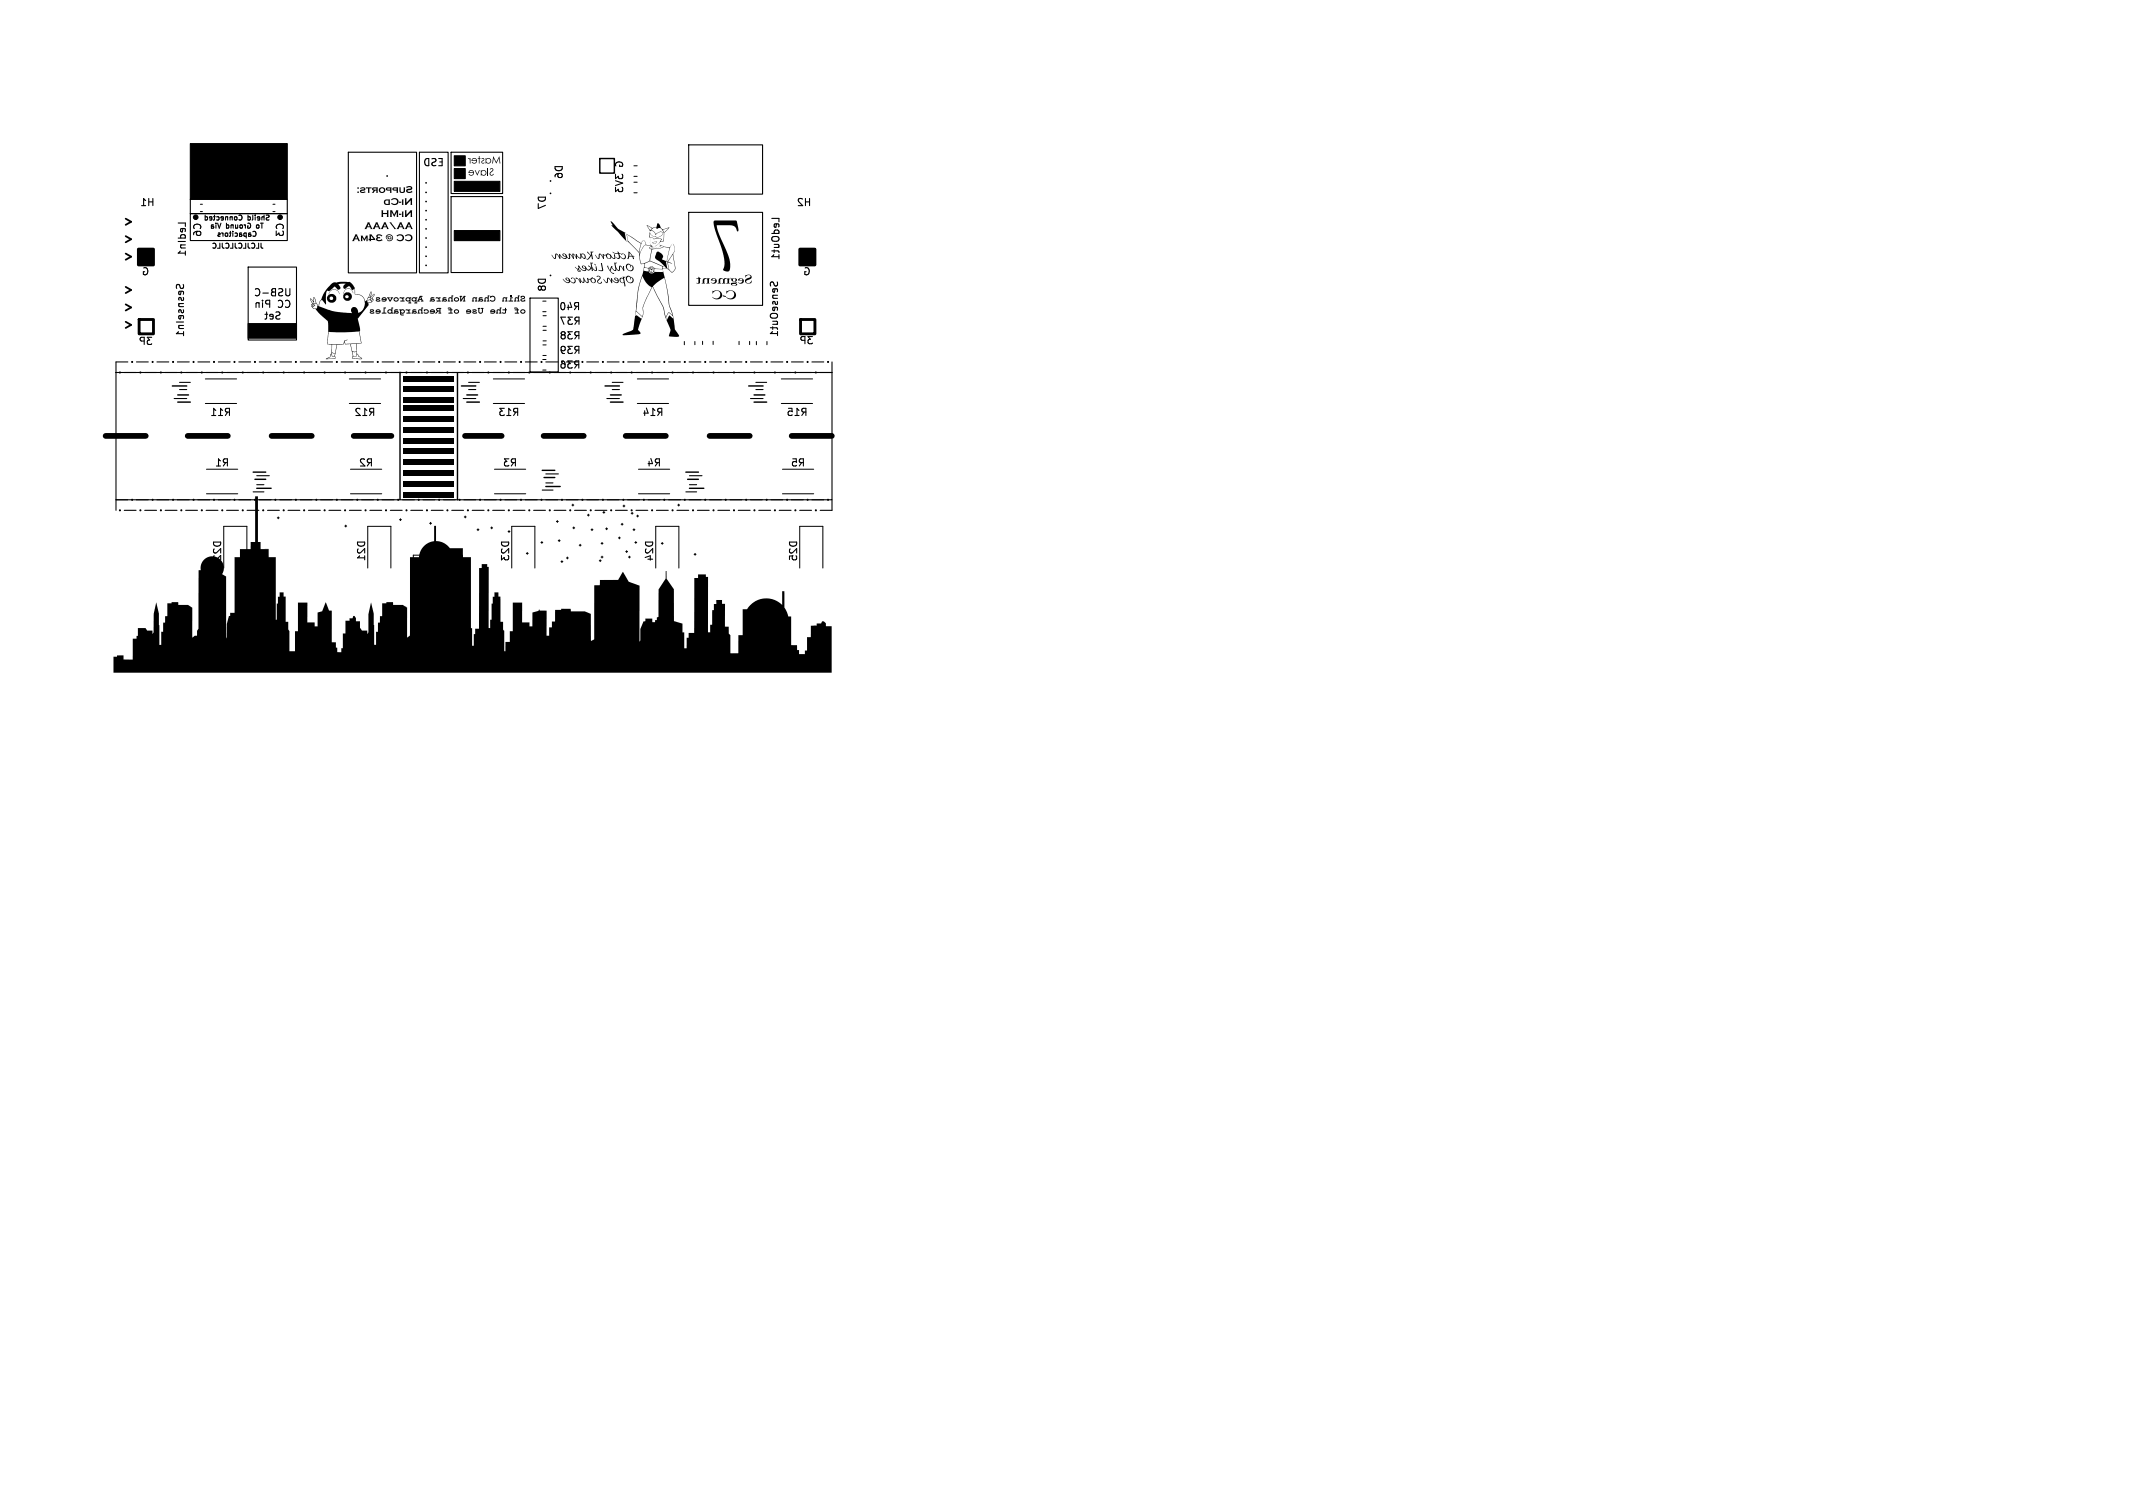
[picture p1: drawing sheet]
<svg xmlns="http://www.w3.org/2000/svg" width="297mm" height="210mm" viewBox="0 0 297 210" stroke-linecap="round" stroke-linejoin="round" font-family="sans-serif">
<defs><g id="words">
<text font-size="9.7" x="103.5" y="38.5">7</text>
<g font-size="1.8">
<text x="96.9" y="39.7">Segment</text>
<text x="99.1" y="41.9">C-C</text>
</g>
<g font-size="1.4">
<text x="60.6" y="22.9">Master</text>
<text x="61.8" y="23.2">ESD</text>
<text x="19.4" y="28.9">H1</text>
<text x="76.2" y="29.3" transform="rotate(-90 76.2 29.3)">D7</text>
<text x="78.5" y="25" transform="rotate(-90 78.5 25)">D6</text>
<text x="86.9" y="27" transform="rotate(-90 86.9 27)">G 3V3</text>
<text x="110.9" y="28.9">H2</text>
<text x="26" y="35.8" transform="rotate(-90 26 35.8)">LedIn1</text>
<text x="28.2" y="33.1" transform="rotate(-90 28.2 33.1)">C6</text>
<text x="39.7" y="33.1" transform="rotate(-90 39.7 33.1)">C3</text>
<text x="20.8" y="38.4">G</text>
<text x="35.3" y="41.3">USB-C</text>
<text x="76.2" y="40.7" transform="rotate(-90 76.2 40.7)">D8</text>
<text x="108.7" y="36.3" transform="rotate(-90 108.7 36.3)">LedOut1</text>
<text x="25.8" y="47" transform="rotate(-90 25.8 47)">SesnseIn1</text>
<text x="35.3" y="42.9">CC Pin</text>
<text x="36.7" y="44.6">Set</text>
<text x="75.7" y="43.8">the</text>
<text x="77.8" y="43.4">R40</text>
<text x="77.9" y="47.4">R38</text>
<text x="77.9" y="45.4">R37</text>
<text x="108.5" y="47" transform="rotate(-90 108.5 47)">SenseOut1</text>
<text x="113.3" y="48">3P</text>
<text x="77.8" y="51.5">R36</text>
<text x="77.9" y="49.5">R39</text>
<text x="29.2" y="58.1">R11</text>
<text x="49.3" y="58.1">R12</text>
<text x="69.3" y="58.1">R13</text>
<text x="89.4" y="58.1">R14</text>
<text x="109.5" y="58.1">R15</text>
<text x="29.9" y="65.1">R1</text>
<text x="49.9" y="65.1">R2</text>
<text x="70" y="65.1">R3</text>
<text x="90" y="65.1">R4</text>
<text x="110.1" y="65.1">R5</text>
<text x="31" y="78.2" transform="rotate(-90 31 78.2)">D22</text>
<text x="51" y="78.2" transform="rotate(-90 51 78.2)">D21</text>
<text x="71.1" y="78.2" transform="rotate(-90 71.1 78.2)">D23</text>
<text x="91.1" y="78.2" transform="rotate(-90 91.1 78.2)">D24</text>
<text x="111.2" y="78.2" transform="rotate(-90 111.2 78.2)">D25</text>
</g>
<g font-size="1">
<text x="28.3" y="30.7">Sheild</text>
<text x="29.1" y="31.9">To</text>
<text x="30.1" y="33">Capacitors</text>
<text x="31.1" y="31.9">Ground</text>
<text x="32.3" y="30.7">Connected</text>
<text x="35.5" y="31.9">Via</text>
</g>
</g></defs>
<g fill="none" stroke="#000" stroke-width=".2">
<path d="M83.5 22.1h2v2h-2zM24 53.7h2M24.7 55h1.5M24.7 56h1.8M55.7 51.9v17.7M63.7 51.9v17.7M64.3 53.7h2M65 55h1.5M65 56h1.7M84.3 53.7h2M85 55h1.5M85 56h1.7"/>
<path d="M104.2 53.7h2M105 55h1.5M105 56h1.8M35.3 65.7h1.7M35.5 66.7h1.5M35.7 68h2M75.5 65.5h1.8M75.7 66.5h1.6M76 67.7h2M95.5 65.7h1.7M95.8 66.7h1.4M96 68h2"/>
</g>
<path d="M14.7 60.7h5.6M26.1 60.7h5.6M37.8 60.7h5.6M49.3 60.7h5.2M64.7 60.7h5.1M75.7 60.7h5.6M87.1 60.7h5.6M98.8 60.7h5.6M110.2 60.7h5.6" fill="none" stroke="#000" stroke-width=".8"/>
<path d="M26.5 20h13.5v7.8h-13.5zM63.3 23.5h1.5v1.4h-1.5zM63.3 32.1h6.3v1.4h-6.3zM63.3 25.3h6.3v1.4h-6.3zM34.6 45.1h6.7v2h-6.7z" fill="#000" stroke="#000" stroke-width=".15"/>
<g fill="none" stroke="#000" stroke-width=".15">
<path d="M20 37.3h.4M20.2 37.8h-.2v.4l.2 .1 .2-.1M24.8 31.1h1v.4M25.1 40l-.1-.3-.3-.1-.1 .2v.2M25.5 39.6l.1 .4M26.5 29.8h13.5v3.7h-13.5zM26.5 27.8h13.5v2h-13.5zM29.6 33.9a.31 .31 0 0 1 .5 .3 .31 .31 0 0 1-.5 .3M30.6 33.9v.7h-.3M30.8 31.1l-.3 .7M30.9 33.9l.1 .6 .2 .1M31.4 33.9a.31 .31 0 0 1 .5 .3 .31 .31 0 0 1-.5 .3"/>
<path d="M31.7 30.2v.4M31.7 30.2h-.3v.4M32.4 33.9v.7h-.3M32.7 33.9l.1 .6 .2 .1M33.2 33.9a.31 .31 0 0 1 .5 .3 .31 .31 0 0 1-.5 .3M34.2 33.9v.7h-.3M34.5 33.9l.1 .6 .2 .1M34.6 37.2h6.7v10.2h-6.7zM34.7 31.1a.36 .36 0 0 1 .2 .4 .36 .36 0 0 1-.3 .3M35 33.9a.31 .31 0 0 1 .5 .3 .31 .31 0 0 1-.5 .3M35.3 32.2l-.1 .1M35.4 32.2a.33 .33 0 0 1 .3 .4 .33 .33 0 0 1-.5 .2"/>
<path d="M36 33.9v.7h-.3M36.3 33.9l.1 .6 .2 .1M37.2 29.9l.3 .2-.1 .1-.2 .1M37.5 30.6h-.3M48.5 21.2h9.5v16.8h-9.5zM58.4 21.2h4v16.8h-4zM59.2 22.2l.5-.1v1a.52 .52 0 0 1-.5-.3 .52 .52 0 0 1 0-.6zM60.2 22.6l-.1 .2 .1 .2M60.3 22.1h-.2M62.8 21.2h7.2v5.8h-7.2zM62.8 27.4h7.2v10.6h-7.2zM95.9 20.2h10.3v6.8h-10.3z"/>
<path d="M95.9 29.6h10.3v12.9h-10.3zM112.1 37.3a.47 .47 0 0 1 .6 .5 .47 .47 0 0 1-.6 .4v-.4h.2M16.2 51.9h99.6v17.7h-99.6zM17.3 51.9h1.6M17.8 50.4h-1.6v1.5M19 50.4h1.6M20.1 47.5l-.5-.1-.1-.1 .1-.2 .5-.1v1M20.1 51.9h1.7M21.1 47h-.6l.3 .4h-.2v.5l.1 .1 .4-.1M21.8 50.4h1.7M23 51.9h1.6M24.2 55.5h1.8"/>
<path d="M24.7 50.4h1.6M25 54.3h1M25 53.3h1.5M25.9 51.9h1.6M27.6 50.4h1.6M28.7 51.9h1.6M30.4 50.4h1.6M31.6 51.9h1.6M33.3 50.4h1.6M34.4 51.9h1.6M36.1 50.4h1.6M37.3 51.9h1.6"/>
<path d="M38.9 50.4h1.7M40.1 51.9h1.6M40.4 40.2v.8l-.1 .1-.3 .1M41.8 50.4h1.7M42.9 51.9h1.7M44.6 50.4h1.7M45.8 51.9h1.6M47.5 50.4h1.7M48.6 51.9h1.7M50.3 50.4h1.7M51.5 51.9h1.7M53.2 50.4h1.7"/>
<path d="M54.3 51.9h1.7M56 50.4h1.7M57.2 51.9h1.7M58.9 50.4h1.7M60 51.9h1.7M61.7 50.4h1.7M62.9 51.9h1.7M64.5 55.5h1.8M64.6 50.4h1.7M65.3 54.3h1M65.3 53.3h1.4M65.7 51.9h1.7"/>
<path d="M67.4 50.4h1.7M68.6 51.9h1.7M70.3 50.4h1.7M71.4 51.9h1.7M73.1 50.4h1.7M73.8 41.5h3.9v10.3h-3.9zM74.3 51.9h1.7M76 50.4h1.7M77.1 51.9h1.7M80 51.9h1.7M81.7 50.4h1.7M82.8 51.9h1.7"/>
<path d="M84.5 55.5h1.8M84.5 50.4h1.7M85.3 54.3h1M85.3 53.3h1.4M85.7 51.9h1.7M87.4 50.4h1.7M88.5 51.9h1.7M90.3 50.4h1.6M91.4 51.9h1.7M93.1 50.4h1.6M94.3 51.9h1.6M96 50.4h1.6"/>
<path d="M97.1 51.9h1.7M98.8 50.4h1.6M100 51.9h1.6M101.7 50.4h1.6M102.8 51.9h1.6M104.5 55.5h1.7M104.5 50.4h1.6M105.2 54.3h1M105.2 53.3h1.6M105.7 51.9h1.6M107.4 50.4h1.6M108.5 51.9h1.6"/>
<path d="M110.2 50.4h1.6M111.4 51.9h1.6M112.1 47.4l-.5-.1-.1-.1 .1-.2 .5-.1v1M113.1 50.4h1.6M113.1 46.9h-.6l.3 .4h-.2l-.1 .4 .2 .2h.3M115.8 50.4v1.5h-1.6M17.3 71.1h1.6M17.8 69.6h-1.6v1.5M19 69.6h1.6M20.1 71.1h1.7M21.8 69.6h1.7M23 71.1h1.6"/>
<path d="M24.7 69.6h1.6M25.9 71.1h1.6M27.6 69.6h1.6M28.7 71.1h1.6M30.4 69.6h1.6M31.6 71.1h1.6M33.3 69.6h1.6M34.4 71.1h1.6M35.3 68.5h1.4M35.7 66.3h1.8M35.7 67.5h1M36.1 69.6h1.6"/>
<path d="M37.3 71.1h1.6M38.6 72.1h.3M38.7 72v.2M38.9 69.6h1.7M40.1 71.1h1.6M41.8 69.6h1.7M42.9 71.1h1.7M44.6 69.6h1.7M45.8 71.1h1.6M47.5 69.6h1.7M48 73.3h.3M48.1 73.1v.3"/>
<path d="M48.6 71.1h1.7M50.3 69.6h1.7M51.5 71.1h1.7M53.2 69.6h1.7M54.3 71.1h1.7M55.6 72.4h.3M55.8 72.2v.3M56 69.6h1.7M57.2 71.1h1.7M58.9 69.6h1.7M59.8 72.9h.3M60 72.8v.2"/>
<path d="M60 71.1h1.7M61.7 69.6h1.7M62.9 78.4h.8l.2 .2-.1 .2-.1 .1h-.8M62.9 79.3v.6l.4-.3 .1 .3h.4l.1-.2-.1-.4M62.9 71.1h1.7M64.6 69.6h1.7M64.7 72h.2M64.8 71.9v.2M65.7 71.1h1.7M66.4 73.8h.3M66.6 73.6v.3M67.4 69.6h1.7"/>
<path d="M68.3 73.5h.3M68.5 73.4v.2M68.6 71.1h1.7M70.3 69.6h1.7M70.7 74h.3M70.9 73.9v.2M71.4 71.1h1.7M73.1 69.6h1.7M73.3 77.1h.2M73.4 76.9v.3M74.3 71.1h1.7M75.3 75.5h.3"/>
<path d="M75.4 75.4v.3M75.5 68.3h1.5M76 66h1.7M76 69.6h1.7M76 67.3h1M77.1 71.1h1.7M77.5 72.6h.2M77.6 72.5v.3M77.7 75.3h.3M77.9 75.2v.2M78.1 78.2h.3M78.2 78.1v.2"/>
<path d="M78.8 69.6h1.7M78.9 77.7h.2M79 77.6v.2M79.6 70.3h.3M79.8 73.5h.2M79.8 70.2v.3M79.9 73.4v.2M80 71.1h1.7M80.7 75.9h.2M80.8 75.8v.3M81.7 69.6h1.7M81.8 71.7h.3"/>
<path d="M81.9 71.6v.3M82.3 73.8h.3M82.4 73.6v.3M82.8 71.1h1.7M83.4 78.1h.3M83.6 78v.2M83.7 75.7h.3M83.7 77.6h.3M83.8 75.5v.3M83.8 77.5v.2M84 71.4h.2M84.1 71.2v.3"/>
<path d="M84.3 73.6h.3M84.5 73.5v.3M84.5 69.6h1.7M85.7 71.1h1.7M86.1 74.9h.3M86.2 74.8v.2M86.5 73h.3M86.6 72.9v.2M86.8 70.5h.2M86.9 70.3v.3M87.1 76.8h.3M87.3 76.7v.2"/>
<path d="M87.4 69.6h1.7M87.5 77.6h.3M87.6 77.5v.2M87.9 71.5h.2M88 71.4v.2M88.1 73.8h.3M88.3 73.6v.3M88.4 75.5h.3M88.5 75.4v.3M88.5 71.1h1.7M88.7 71.9h.2M88.8 71.7v.3"/>
<path d="M90.3 69.6h1.6M91.4 71.1h1.7M92.1 75.7h.2M92.2 75.5v.3M93.1 69.6h1.6M94.3 71.1h1.6M94.4 70.3h.2M94.5 70.2v.3M95.5 68.5h1.5M96 69.6h1.6M96 66.3h1.8M96 67.5h1"/>
<path d="M96.7 77.2h.2M96.8 77.1v.2M97.1 71.1h1.7M98.8 69.6h1.6M100 71.1h1.6M101.7 69.6h1.6M102.8 71.1h1.6M104.5 69.6h1.6M105.7 71.1h1.6M107.4 69.6h1.6M108.5 71.1h1.6M110.2 69.6h1.6"/>
<path d="M111.4 71.1h1.6M113.1 69.6h1.6M115.8 69.6v1.5h-1.6M57.8 89.3v.6l1-.4M57.9 88.9a.47 .47 0 0 1 .3-.6 .47 .47 0 0 1 .6 .4l-.1 .2M60.4 88.9a.47 .47 0 0 1 .4-.6 .47 .47 0 0 1 .5 .4l-.1 .2M60.8 89.5l.2-.2h.2l.1 .2v.3l-.1 .1h-.2l-.2-.2M60.8 89.5l-.2-.2-.3 .2v.2l.2 .2 .3-.2M60.8 89.5v.2"/>
</g>
<g fill="#000">
<path d="M49.4 32.6h.4l.4 1h-.4v-.3h-.4v.3h-.4l.2-.4h.6l-.2-.3-.2 .3h-.2zM50.1 26.2l.4-.1 .3 .1v.3l-.5 .1 .2 .1 .3-.1 .1 .2-.4 .1-.3-.1-.1-.2 .1-.1 .5-.2-.2-.1-.3 .1zM50.2 32.8h.3l.2 .5 .2-.5h.3v.8h-.2v-.5l-.3 .5-.3-.5 .1 .5h-.3zM51 26h.7v.3l-.3-.1 .1 .7h-.3v-.7l-.2 .1zM51.2 31h.3l.4 .9h-.3l-.1-.3h-.4v.3h-.4l.3-.4h.5l-.2-.3-.1 .3h-.2zM51.4 32.6h.4l.4 .7v.2l-.5-.1v.2h-.3l.1-.2-.2 .1v-.3l.2 .1v-.5h.2v.5h.3l-.3-.5h-.2zM52.5 32.7l.3-.1 .4 .2-.1 .2-.2-.2h-.3v.2h.3v.2h-.2l-.1 .1 .2 .1 .4-.1 .1 .2-.5 .1-.4-.1v-.2l.1-.2-.1-.2zM52.3 31h.3l.4 .9h-.3v-.3h-.4l-.1 .3h-.3l.2-.4h.5l-.1-.3-.2 .3h-.2zM51.9 26.2l.7-.1v.8h-.2v-.4h-.2l-.1 .4h-.3l.2-.4-.2-.2 .6 .1v-.2l-.6 .1zM52.9 26.2l.2-.1h.4l.1 .3v.3l-.3 .2-.4-.1-.2-.3h.2l.1 .2h.2l.2-.1 .1-.2-.1-.1-.2-.1-.2 .1-.1 .2h-.2zM53.1 29.3h.3l-.1 .4h.6l-.1-.4h.3v.9h-.3l.1-.4h-.6l.1 .4h-.3zM53.4 31h.4l.4 .9h-.4v-.3h-.4v.3h-.4l.2-.4h.6l-.2-.3-.2 .3h-.2z"/>
<path d="M53.8 32.8l.4-.2 .3 .1 .2 .3-.1 .4-.2 .2h-.5l.1-.2 .2 .1 .3-.1 .1-.3-.2-.3h-.3l-.3 .2 .1 .2 .1 .1v-.2l.4 .1-.1-.2-.3 .1-.1-.2h.3l.2 .1 .1 .2-.1 .1h-.5l-.2-.2zM54.2 31h.3v.1l.7 .8h-.3v-.1zM53.6 27.9l.7-.1v.7h-.7l-.2-.3h.2l.2 .2h.3v-.5h-.3l-.2 .3h-.2zM53.8 26.2l.7-.1v.8h-.2v-.4h-.4l-.2-.1 .2-.1 .4 .1v-.2l-.6 .1zM54.4 27.7l.5-.1 .4 .1 .2 .3-.1 .3-.4 .3-.5-.2 .1-.2 .2 .2h.3l.2-.3-.2-.3h-.3l-.2 .1zM54.3 29.3h.3l.3 .6 .2-.6h.4v.9h-.3v-.7l-.3 .7-.4-.7 .1 .7h-.3zM55.2 32.8l.5-.2 .3 .1 .3 .3-.1 .4-.4 .2-.6-.1 .1-.2 .3 .1h.3l.2-.3-.3-.3h-.3l-.2 .2zM54.7 26.2l.8-.1v.8h-.3v-.4h-.4l-.2-.1 .2-.1 .4 .1v-.2l-.6 .1zM55.6 28h.3v.3h-.3zM55.6 29.7h.3v.3h-.3zM55.6 26.1h.2v.5l.2 .1 .2-.1v-.5h.2l-.1 .7-.3 .1-.3-.1zM55.6 31h.4l.4 .9h-.4v-.3h-.4v.3h-.4l.2-.4h.6l-.2-.3-.2 .3h-.2z"/>
<path d="M55.9 27.8h.3v.7h-.3zM55.9 29.5h.3v.7h-.3zM56.4 32.8l.4-.2 .4 .1 .2 .3v.4l-.4 .2-.6-.1 .1-.2 .2 .1h.3l.2-.3-.2-.3h-.3l-.2 .2zM56.5 26l.5-.1 .3 .1 .1 .2-.1 .2-.6 .2 .3 .1 .3-.2 .1 .3-.4 .1-.4-.1-.1-.2 .1-.2 .6-.2-.2-.1-.3 .1zM56.8 31h.3l.4 .9h-.3v-.3h-.5v.3h-.3l.2-.4h.5l-.2-.3-.1 .3h-.2zM56.4 27.6h.2v.6l.5-.6h.3v.9h-.3l.1-.6-.5 .6h-.3zM56.4 29.3h.2v.6l.5-.6h.3v.9h-.3l.1-.6-.5 .6h-.3zM65.1 22l.3 .1v-.1h.1v.8h-.1v-.6zM65.3 23.8l.3-.1 .3 .1 .1 .3-.1 .3-.3 .1-.3-.2v-.1l.2 .1 .2 .1 .2-.3h-.7v-.1h.7l-.3-.2-.4 .2zM65.8 22.1l.2-.1 .3 .1 .1 .3-.1 .3-.3 .1-.3-.1v-.1l.1-.1 .1 .2h.2l.2-.3h-.7l.1-.1h.6l-.3-.2-.3 .2zM66.7 21.7h.1v.3h.1v.1h-.1v.7h-.1v-.7h-.2v-.1h.2zM66.1 23.7h.1l.3 .5 .2-.5h.1l-.3 .7z"/>
<path d="M67 22.1l.2-.1 .2 .1v.2l-.3 .3 .1 .1 .2-.1v.1l-.2 .1-.1-.1v-.2l.3-.3zM67 23.7v.1l.3-.1 .3 .1 .1 .3-.1 .3-.3 .1-.3-.2v.1v-.3l.3 .3 .2-.1 .1-.2-.1-.2-.2-.1-.3 .3zM67.9 23.4h.1v1h-.1zM67.6 22h.1v.2l.3-.2 .3 .1 .1 .3-.1 .3-.3 .1-.3-.2v.2h-.1v-.4l.4 .3 .2-.1 .1-.2-.1-.2-.2-.1-.4 .3zM68.2 23.5l.3-.1 .2 .2v.2l-.4 .4 .1 .2 .3-.2 .1 .1-.2 .1h-.3l-.1-.1v-.3l.4-.4-.1-.1-.2 .1h-.1zM68.7 21.8l.4 .8 .4-.8 .2 1h-.1l-.1-.8-.4 .8-.4-.8-.1 .8h-.1zM76.8 35.5l.4 .4 .2-.6 .2 .1 .3 .4v-.4h.1v.6l-.1 .1-.4-.7-.2 .7-.2-.2zM77.9 35.5l.5 .4 .3 .1 .1-.2-.4-.1-.1-.2 .5 .2-.2-.3-.3 .1 .1-.2h.3l.2 .3v.3l-.2 .2-.2-.1zM78.3 38.9l.5 .3 .3 .1 .1-.2-.3-.1-.2-.2 .5 .3-.2-.4-.3 .1 .2-.1h.2l.2 .2v.4l-.1 .1h-.3zM79.2 38.9l.4 .4h.3l.1-.1v-.3l-.2-.2-.1 .1-.1 .1-.1-.1 .1-.1h.3l.2 .3v.3l-.1 .1h-.3zM78.7 35.5l.5 .4v-.6l.3 .1 .3 .4-.1-.5 .2 .1 .3 .4v-.4h.1l.1 .6-.2 .1-.3-.7v.7l-.5-.6v.4l-.1 .2-.3-.2zM80 37.2l.5 .3 .1-.3-.1-.2h.1l.1 .2-.1 .3 .2 .2v.1h-.3l-.1-.1 .2 .1 .1-.1-.2-.1-.1 .1v-.2z"/>
<path d="M80.2 38.7h.2l.3 .5v-.4h.1l.1 .6h-.1l-.3-.5-.1-.1-.2 .1zM80.2 35.5l.6 .4v-.4h.1l.4 .4 .1-.2-.1-.2h-.5l-.1-.2h.5l.3 .3v.4h-.2l-.3-.4-.1 .4h-.2zM80.6 37.2l.5 .4h.3l.1-.2h-.3l-.2-.3 .5 .3-.2-.3h-.3l.1-.1h.3l.2 .3v.3l-.1 .1h-.3zM80.7 38.9l.5 .4v-.6h.1l.2 .4 .3 .2-.1-.6h.2l.1 .6-.3 .1-.3-.4v.3l-.2 .1zM81.8 35.1l.1-.1 .4 .5-.1-.5h.4v.1l-.2 .1 .2 .9h-.2l-.1-.5-.4 .5h-.3v-.1h.3l.3-.5-.4-.3zM81.5 37.2l.3 .3h.2l.2-.2-.3-.3h.1l.3 .3-.1-.8h.3v.2h-.1l.1 1h-.1v-.3l-.5 .3zM82.4 37.2l.5 .4v-.5h.2v.6h-.3zM81.9 38.8h.2l.4-.2v.1l.4 .2 .1 .3-.2 .2h-.3l-.2-.2-.1-.2h.2l.1 .3 .2 .1 .1-.2-.1-.3-.2-.1-.1 .2-.4-.1zM82.7 36.7l.3 .2v.1zM83.7 36.6l.1 .1 .2 .9-.2 .2-.4-.1-.1-.1 .3 .1 .2-.1zM83.1 38.4h.3l.2 .2v.2l-.3 .4 .3 .2 .1-.2 .1 .1-.1 .2h-.3l-.2-.2v-.2l.3-.5-.2-.1-.2 .1zM82.9 35.5l.4 .4 .1-.6 .3 .1 .3 .4-.1-.4h.2v.6l-.1 .1-.4-.7-.2 .7-.3-.2z"/>
<path d="M84 35.4l.3 .1 .4-.2v.1l.4 .2v.3l-.2 .2-.2-.1-.2-.1-.1-.3h.1l.1 .3 .2 .1 .2-.2-.1-.3-.2-.1-.2 .2h-.3zM84.9 35.5l.6 .5v-.5l.2-.1v.6h-.4zM84.6 37h.1l.2 .6 .2-.5h.2l-.3 .6 .3 .3h.2v.1h-.2l-.3-.3zM85 30.8l.3 .1a4.1 4.1 0 0 0 1.9 1.6l-.2-.1 .2 1.1 .2 .2-2.2-2.2v-.2l.1 .1zM84 38.9l.5 .4 .1-.6h.2l.3 .5v-.4h.1v.6h-.1l-.4-.6-.2 .6-.2-.1zM85.5 36.5h.4l-.1 .2h-.1l.1 .8-.1 .2-.3-.1-.3-.4 .4 .4h.2zM85.3 35l.2 .2v.1zM85.1 38.9l.5 .3 .3 .1 .1-.2-.3-.1-.2-.2 .5 .3-.2-.3h-.3l.1-.1h.3l.2 .2v.4l-.1 .1h-.3zM85.5 35.2l.6 .1-.1-.3 .2 .3h.2l.1 .1h-.3l.1 .4-.1 .2h-.2l-.2-.1v-.1l.2 .1h.2l-.1-.5-.5-.1zM86.2 35.5l.4 .4 .3 .1 .1-.2v-.3l-.2-.1h-.1l-.1 .1-.1-.1 .1-.1h.3l.2 .3v.3l-.2 .2h-.2zM86.3 38.7h.2l.3 .1-.1-.3h.4l-.1 .2h-.1l.2 1.2h-.2v-.5h-.4l-.2-.3v-.1h.1l.1 .3 .3 .1 .1-.1-.1-.4-.3-.1-.1 .2h-.1zM85.7 37.2l.4 .4 .2-.6 .2 .1 .3 .4v-.4h.1v.6l-.1 .1-.4-.7-.1 .6h-.1l-.2-.1z"/>
<path d="M87.5 35l.2 .1 .4 .5 .2 .1h-.2l.2 .4-.2-.1-.1-.3h-.4l-.1 .4-.2-.1 .2-.4h.5l-.3-.4-.1 .4h-.1zM87.3 36.8l.3-.1 .5 .3 .1 .3-.1 .3-.3 .2-.4-.2-.3-.5h.2l.1 .4 .3 .2 .3-.2 .1-.3-.3-.3 .1 .3h-.2l.1-.2-.2-.2-.2 .1-.1 .2h-.2zM87.3 38.5l.3-.1 .5 .3 .1 .3-.1 .3-.3 .1-.4-.1-.3-.5h.2l.1 .4 .3 .1 .3-.1 .1-.3-.3-.3 .1 .3h-.2l.1-.2-.2-.2-.2 .1-.1 .2h-.2zM87.2 32.6l2.1 1.2a.3 .3 0 0 1 .3-.3 .3 .3 0 0 1 .3 .3l.1 .3 .7 .1-.2-.3 .4 .4-.1 .1 .4 .1h-.5v-.2l-.2 .2v.1h.6a1.73 1.73 0 0 0 1.2-.2l-.1-.1h-.3v-.2l1 .3a.45 .45 0 0 0 .6-.4h.1a6.3 6.3 0 0 0-.7 2.4l.9-1.3a1.22 1.22 0 0 0-.1-1.1 1.27 1.27 0 0 1 0 1.4l.2 1.3a.84 .84 0 0 1-.3 1.3l-.3-.3a.61 .61 0 0 0-.8-.3h-.2v.2l-1.1-.1v.2a.45 .45 0 0 0-.6-.5 .45 .45 0 0 0-.1 .8 .45 .45 0 0 0 .7-.2v.1h1.1v-.3a29.1 29.1 0 0 1 .9 5 8.9 8.9 0 0 1 .8 3.3l.6 .8-.1 .2-1.3-.1 .1-.6a.95 .95 0 0 0-.2-1l-.4-1h.1v.4l.4-.7 .5 .4v-.2l-.6-.5-.3 .6h-.1l-.1-.3a9.9 9.9 0 0 0-1.4-3.2l-.4-.8-.2 .5a7.9 7.9 0 0 0-1.1 2.6l.1 .3a4.3 4.3 0 0 1-.6 2l-.2 .6 .4 .4-.1 .2-2.4 .2a.33 .33 0 0 1 .4-.4l.5-.1a.8 .8 0 0 0 .7-.9l.2-1.3a.23 .23 0 0 1 .4 .1l.4 .3 .1-.3-.8-.7-.2 .5 .1-.6 .9 .8 .1-.3a3.9 3.9 0 0 1 .7-2.7l.5-1.1-.2-.1h.4l.9 1.8a5.2 5.2 0 0 1 .9 2.4l.4-.6 .5 .4-.5-1.5-.2-1.8-.4-1.9-.9 .6-.7 .6a1.11 1.11 0 0 1-1.1-.8l-.3-.6-.1 .1a20.8 20.8 0 0 0-.8 4.7h-.1l.1-1.1a13.1 13.1 0 0 1 .9-4.3l.1-.2 .6 .1 .1-.4-.5-.1h-.1l-.1 .4 .1-.5a1.04 1.04 0 0 0 1-.1l.6 .3 .9 .1v-.4l-1.7-.7-.5 .2a.38 .38 0 0 0-.3 .6v-.5a.32 .32 0 0 1-.4 .1 .32 .32 0 0 1-.2-.4l-.1-.7 .3 1 1.2-.4 1.9 .9h-.1a.28 .28 0 0 0 .4 .1l-.9-.9h.9l.2 .9 .2 .2-.2-.9 .1 .3a.92 .92 0 0 0 .6 1l.4-.5-.3-1.9-.7 1 .6 .2-.7-.1-.1-.2-1.1-.1a.55 .55 0 0 1-.4-.8l.1-.2a.29 .29 0 0 1 .2-.3 .29 .29 0 0 1 .3 .2 .57 .57 0 0 1 .3 .9l.6 .3 .4-1.9-.8-.1-.3 .2-.9 .1a.35 .35 0 0 0-.4 0 .35 .35 0 0 0-.1 .4l-.2 1.2h-.1l.3-1.6a.23 .23 0 0 1-.2 0 .23 .23 0 0 1-.1-.2l.3-.2-.3-.1a.58 .58 0 0 0-.8 .2l-.4 .8-.1 .5-.1-.3v.1a2.59 2.59 0 0 1 .9-1.5 .36 .36 0 0 0-.4-.4l-.4 1-.1 .8-1.3-1.5a1.32 1.32 0 0 1-.4-1.2l.1 .8 1.6 1.6 .2-1.2zM90.5 33.6v.1zM90.6 33.4v.1zM90.7 37.4a.11 .11 0 0 1 .1 .2 .11 .11 0 0 1-.2 0l.1-.1h-.1zM90.5 37.3a.39 .39 0 0 1 .5 .1 .39 .39 0 0 1 0 .5 .39 .39 0 0 1-.6 0l.4 .1-.2-.2-.1 .1a.23 .23 0 0 1 .4 0v-.1l-.1-.5 .2 .5a.33 .33 0 0 0 0-.4 .33 .33 0 0 0-.4-.1l-.2 .6-.1-.3 .1 .1 .2-.4-.3 .3zM91 34.3h.1zM91.3 34.4h.1zM90.8 33.8l.7-.1a.34 .34 0 0 1-.3 .3 .34 .34 0 0 1-.4-.2h.1a.27 .27 0 0 0 .3 .1 .27 .27 0 0 0 .2-.2zM91.6 34.4h.1z"/>
<path d="M91.9 33.9v.1zM91.8 34.4h.2zM90.1 31.4h.1a1.07 1.07 0 0 0 1.2 .2 .32 .32 0 0 1 .3-.5l.2 .3a.53 .53 0 0 0 .3 .5 .53 .53 0 0 0 .6-.1l.4-.1-.3 .3a.99 .99 0 0 0-.4 1.2 .37 .37 0 0 1-.1 .4 .37 .37 0 0 1-.5 .1l-.4 .5-.3 .1a1.25 1.25 0 0 0 .8-1h-.7a.22 .22 0 0 1-.3 0 .22 .22 0 0 1-.1-.2h-.5v-.2l.1 .1 .4 .1 .2 .2 .2-.1 .8 .1-.1 .3a.26 .26 0 0 0 .4-.2v-.9l-.2-.5h.1l.2 .4 .6-.6-.5 .1a.41 .41 0 0 1-.6-.1h-.4a.13 .13 0 0 1-.2 0 .13 .13 0 0 1 0-.1l-.5 .1-.3 .3a.71 .71 0 0 1 .7 .5h.1a.59 .59 0 0 1 .9-.2 .87 .87 0 0 1-1.3 .5l-.5-.4-.1 .4 .1-.6a.76 .76 0 0 0 .8 .7 .61 .61 0 0 0 .9-.6 .76 .76 0 0 0-.9 .3 .5 .5 0 0 0-.3-.5 .5 .5 0 0 0-.5 .1l-.4-.9 .5 .7 .2-.3zM97 38.7l.2 .1 .1-.3 .3 .3h-.1l-.1 .7-.5-.1h.3v-.1v-.5h-.2zM99.4 30.8l3.1-.1 .1 .2 .2 .9a.24 .24 0 0 1-.2 .4 .94 .94 0 0 0-1.1-.8h-1.7l.3 1.2 1.3 3 .3 1.1a1.2 1.2 0 0 1-.3 1.1h-.4a.28 .28 0 0 1-.3-.2 .28 .28 0 0 1 .1-.4l.1-.6-.2-1-1.2-3.8-.1-.7zM46 40.5l.4-.2h.4l.3 .3 .2 .4-.3-.5-.5-.2-.5 .2-.2 .5zM45.7 41.2l.3-.3 .4 .1a.64 .64 0 0 1 .2 1 .64 .64 0 0 1-1.1-.3v-.1h.4a.27 .27 0 0 0 .3 .2 .27 .27 0 0 0 .2-.3 .26 .26 0 0 0-.3-.2 .26 .26 0 0 0-.2 .3h-.4zM48.1 40.3l.3-.1h.3l.3 .2 .2 .4-.4-.5-.4-.1-.3 .2-.3 .6zM47.9 40.9a.62 .62 0 0 1 1 .1 .62 .62 0 0 1-.2 .9 .62 .62 0 0 1-.9-.4v-.2h.3a.23 .23 0 0 0 .3 .2 .23 .23 0 0 0 0-.4 .25 .25 0 0 0-.3 .2h-.3zM51.5 43.1h.5v.3l-.4 .1h.2h.3v.2l-.6-.1v-.2l.4-.1h-.3zM43.2 41.6h.1l.3 .4v-.3a.17 .17 0 0 1 0-.3 .17 .17 0 0 1 .2 0 .17 .17 0 0 1 .1 .2l.3 .8a.16 .16 0 0 0 0 .2 .16 .16 0 0 0 .2 0l2 .7 2.6 .3-.1-.5 .1-.2a.58 .58 0 0 1 .7 0 .58 .58 0 0 1 .1 .6l.4-.1 .4-.4 .2-.6v-.4h.3l.1 .2 .2-.1a.16 .16 0 0 0 .2 0 .16 .16 0 0 0 0-.2h.3v-.3a.19 .19 0 0 1-.1 .2 .19 .19 0 0 1-.2 0h.1l.1-.2v-.1l-.3 .3-.1-.2h.2v-.1a.24 .24 0 0 0-.3 .1 .24 .24 0 0 0 0 .3l-.5 .1-.4-.7-.3-.2-.7-.1-.1-.9a.25 .25 0 0 1-.2 .3 .25 .25 0 0 1-.3-.3v-.1a.25 .25 0 0 0-.3-.2 .25 .25 0 0 0-.2 .2l-.1 .1a.28 .28 0 0 1-.4-.1 .28 .28 0 0 1 .2-.4l.1-.1h-.8a.12 .12 0 0 0-.2 .1 .12 .12 0 0 0 .1 .2h.1a.29 .29 0 0 1 0 .5 .29 .29 0 0 1-.5-.2 .25 .25 0 0 0-.2-.2 .25 .25 0 0 0-.3 .2l-.6 .4a.3 .3 0 0 0-.3 .1 .3 .3 0 0 0 0 .4v1.4l-.6-.6-.2 .1-.2 .7 .1-.6 .2-.3 .4-.9 .5-.7 .7-.7 1-.1h1.4l.3 .2 .4 .5v.9l1 .3 .4 .5a.14 .14 0 0 0 0 .2 .14 .14 0 0 0 .2 0h.1a.13 .13 0 0 0 .2-.1 .13 .13 0 0 0-.1-.2v-.2h.4l.1 .1 .4-.4v-.1l-.5 .4h-.4h.3l.2-.6v-.1l-.4 .7 .3-.8h.2l-.2 .7 .4-.3a.19 .19 0 0 1 .2 .2 .19 .19 0 0 1-.2 .1l-.1 .2a.43 .43 0 0 1 0 .5 .43 .43 0 0 1-.5 .2h-.1v.3l-1.5 1.9 .3 1.3v.4l-.1 .1 .3 1.4a.2 .2 0 0 1 0 .2 .2 .2 0 0 1-.3 .1h-.3v1.4h.1l.2 .3 .1 .1a.26 .26 0 0 1 .3 .3l-1.4-.1h1.3l-.4-.2-.2-.4v.3l-.6 .1-.1 .1 .1-.3-.1-.5 .1 .3a.26 .26 0 0 0 .2 .3 .26 .26 0 0 0 .3-.2v-.4h-.6l-.3-1.1h.1l.2 1 .2 .1a.29 .29 0 0 0 .4-.1 .29 .29 0 0 0 0-.4v-.6l-1.5 .1-.1-.4-.2 .4h-.7a.35 .35 0 0 0-.3 .5l-.2 1.1 .1 .1a.19 .19 0 0 1 0 .2 .19 .19 0 0 1-.2 .1h-1.1l.9-.1a.21 .21 0 0 0 .3 0 .21 .21 0 0 0 0-.2l-.4-.1v-.3h-.1l-.1 .4-.6 .3 .6-.3a.38 .38 0 0 1 .2-.5l.1 .4h.3v-.4h-.4v-.3l.2 .2a.31 .31 0 0 0 .3-.4l.2-.7h-.7v.9v-.9l-.6-.1h1.8a.38 .38 0 0 0 .4 0 .38 .38 0 0 0 .1-.4l.5-.2-.3 .1a.26 .26 0 0 0 0 .5l2.2-.1-.3-1.4a.21 .21 0 0 0 0-.3 .21 .21 0 0 0-.3 .1l-1.8 .1-2.1-.1-.2 1.7 .1-1.7v-1.4l-1.2-1.1-.6-.7h-.2l-.2-.2 .3 .2a.27 .27 0 0 0 .4-.1 .27 .27 0 0 0-.1-.4 .24 .24 0 0 0-.1-.2 .24 .24 0 0 0-.3 .1h.2v.2l-.2-.1v.2h-.1a.16 .16 0 0 1-.2 0 .16 .16 0 0 1 0-.2v.2h.2l-.2-.2 .3 .1-.1-.3-.1 .2-.1-.1-.1 .1 .1-.1a.18 .18 0 0 0 .1-.2 .18 .18 0 0 0-.2-.2l-.1-.4 .2 .4a.27 .27 0 0 0 .5 .2l.1-.1-.3-.7v.8zM52.4 41.4l.5 .1v.2l-.4 .1 .2 .1 .2-.1v.2l-.5-.1v-.2l.4-.1h-.4z"/>
<path d="M52.4 43.2l.2-.1h.3l.1 .2v.2l-.3 .2-.4-.1v-.1h.4l.2-.1h-.6v-.1h.6l-.2-.1-.4 .1zM53.4 42.8l.4 .1-.2 .1v.5h.2v.2l-.6-.1v-.1h.2zM53.2 41.5l.3-.1 .2 .1 .1 .1v.3l-.3 .1-.3-.1v-.1l.3 .1 .2-.1h-.6v-.2h.6l-.2-.1-.4 .1zM53.9 41.4h.4l-.1 .1 .1 .3 .2-.3-.1-.1 .3 .1-.3 .5h-.2zM54 43.2l.2-.1h.3v-.3h.2v.1l-.1 .1v.5l.1 .1h-.6l-.2-.2 .4 .2 .2-.2-.2-.2-.4 .2zM54.9 41.5l.2-.1h.3l.1 .2v.2l-.2 .2h-.3l-.2-.3 .4 .2 .2-.2-.3-.2-.3 .2zM54.9 43.1h.5v.1h-.3l-.1 .1h.4l.1 .3-.2 .1-.3-.1v.1h-.2l.1-.2h.5l-.2-.1-.3 .1zM55.6 41.5l.7-.1v.1h-.1v.4h.1v.1h-.5v-.1h.2v-.2l-.2-.2-.1 .1zM55.6 43.1h.5l.2 .1 .1 .2-.1 .2-.2 .1-.3-.1 .1 .2h.3v.1l-.4-.1-.1-.4 .4 .1 .1-.1v-.1l-.2-.1-.2 .2h-.1zM56.1 59.5h7.1v.7h-7.1zM56.1 55.3h7.1v.7h-7.1zM56.1 53.8h7.1v.7h-7.1z"/>
<path d="M56.1 56.5h7.1v.7h-7.1zM56.1 58h7.1v.7h-7.1zM56.1 52.5h7.1v.7h-7.1zM56.5 41.5l.3-.1h.5l-.1 .1v.6l.1 .1h-.4v-.1h.1v-.2l-.3 .1-.2-.3 .3 .2 .2-.2-.2-.2-.3 .2zM56.5 43.1h.6v.1h-.1v.3h.2v.1l-.6 .1v-.2h.3v-.2l-.2-.1h-.2zM57.4 41.5l.2-.1h.5l-.1 .1v.6l.1 .1h-.4v-.1h.2v-.2l-.4 .1-.2-.3 .4 .2 .1-.2-.2-.2-.3 .2zM57.5 43.1h.5l-.1 .1h-.3v.1h.3l.1 .3-.2 .1-.2-.1v.1h-.3l.1-.2h.5l-.2-.1-.3 .1zM58.3 43.1h.4v-.3h.2l-.1 .2v.5l.1 .1-.3 .1 .1-.4-.2-.1-.1 .1 .1 .3-.4 .1zM58.4 41.2h.4v.1h-.1l.2 .7h-.3l.1-.2h-.4l.1 .2h-.3l.2-.4h.3l-.1-.2-.1 .2h-.1zM59 43.1h.6l.1 .2-.1 .3-.2 .1-.4-.1v-.1h.4l.2-.1-.2-.2-.3 .2zM60 41.5l.5-.1v.2l-.4-.1v.1l.3 .1 .1 .2-.2 .1-.2-.1v.1h-.3l.1-.2h.5l-.1-.1-.4 .1zM59.9 43.2l.3-.1h.2l.2 .2-.1 .2-.2 .2-.4-.1v-.1h.4l.1-.1h-.6l.1-.1h.5l-.2-.1-.3 .1z"/>
<path d="M60.7 41.5l.6-.1v.1h-.1v.4h.2v.1h-.6v-.1h.3v-.2l-.2-.2-.2 .1zM60.8 43l.6-.1-.1 .1v.5l.1 .2h-.3l.1-.3h-.2l-.2 .3h-.2l.3-.4-.2-.2 .5 .1v-.2l-.5 .1zM61.7 41.5l.5-.1-.1 .2-.3-.1v.1l.3 .1 .1 .2-.2 .1-.2-.1v.1h-.3l.1-.2h.5l-.2-.1-.3 .1zM62.4 42.9l.3-.1 .2 .3h.1l-.1 .1v.3l.1 .1v.1l-.6-.1 .1-.1h.2v-.3h-.2l-.1-.1 .3-.1h-.3zM62.5 41.5l.4-.1v-.3l.2 .1-.1 .1v.6l.1 .1h-.3l.1-.4-.2-.1-.1 .1 .1 .4h-.4zM63.3 41.5l.2-.1h.3l.1 .2v.2l-.3 .2h-.3l-.1-.3 .4 .2 .2-.2-.3-.2-.3 .2zM63.3 43.2l.2-.1h.3l.1 .2v.2l-.2 .2-.3-.1-.2-.2 .4 .2 .2-.2-.3-.2-.3 .2zM64 41.2h.4l-.2 .1v.4l.4-.5h.2l-.1 .1 .1 .7-.4-.1h.2v-.4l-.4 .5h-.1zM65 43.2l.2-.1h.3l.1 .2v.2l-.3 .2-.4-.1v-.1h.4l.2-.1h-.6v-.1h.6l-.2-.1-.4 .1zM65.8 43.1h.5v.3l-.4 .1h.2h.3v.2l-.6-.1v-.2l.4-.1h-.4zM65.8 41.5l.6-.1v.5l.1 .1h-.4l.1-.4-.2-.1-.1 .1 .1 .4h-.3zM66.5 42.9h.4l-.2 .1v.4l.2 .2 .2-.2v-.4l-.1-.1h.3l-.2 .7-.2 .1-.2-.1z"/>
<path d="M66.7 41.5l.5-.1v.2l-.3-.1-.1 .1 .4 .1 .1 .2-.2 .1-.3-.1v.1h-.2l.1-.2h.4l-.1-.1-.3 .1zM67.5 41.5l.4-.1v-.3l.2 .1-.1 .1v.6l.1 .1h-.3l.1-.4-.2-.1-.1 .1 .1 .4h-.3zM68.3 41.2h.4l.2 .1 .1 .4-.1 .2-.4 .1-.2-.1v-.1h.4l.1-.1v-.2l-.1-.2-.4 .2zM68.3 43.2l.3-.1h.2l.2 .2-.1 .2-.2 .2-.4-.1v-.1h.4l.1-.1h-.5v-.1h.5l-.2-.1-.3 .1zM69.2 43.1h.4v-.3h.2l-.1 .2v.5l.1 .1-.3 .1 .1-.4-.2-.1-.1 .1 .1 .3-.3 .1zM70 43.1h.3v-.2h.1l.1 .2 .1 .1h-.1l-.1 .4h-.5v-.1h.4v-.3h-.3zM70 41.5l.6-.1v.5l.1 .1h-.4l.1-.4-.2-.1-.1 .1 .1 .4h-.3zM71.1 41.4h.3v.1h-.2v.4h.2v.1h-.6v-.1h.3zM71.1 41.1h.1v.2h-.1zM71.6 42.9l.4-.1 .1 .3h.2l-.2 .1v.3l.2 .1v.1l-.6-.1v-.1h.3v-.3h-.3v-.1l.3-.1h-.4zM71.7 41.5l.4-.1v-.3l.2 .1v.1v.6v.1h-.3l.1-.4-.2-.1-.1 .1 .1 .4h-.3zM72.5 43.2l.3-.1h.2l.2 .2-.1 .2-.2 .2-.3-.1-.2-.2 .4 .2 .2-.2-.2-.2-.4 .2z"/>
<path d="M72.5 41.2h.4l.2 .1v.3l-.5 .2 .2 .1 .3-.2v.3h-.4l-.2-.1v-.3l.5-.2-.2-.1-.3 .2zM35.5 69.1h.4v6.4h.4v1h1.1v1.1h1v8.7h.1v-2.2h.2v-1h.2v-.6h.6v.6h.3v3.5h.3v1.1l.2 .2v2.8h.8v-2.8h.4v-4h1.3v2.8h1v.5h.4v-1.9l.7-.2 .5-1.2 .4 1.1h.4v4.4h.6v.8h.2v.6h.3h.2v-.5h.2v-2.1h.4v-1.8h.6v-.3h.4l.1-.3h.2l.2 .3v.4h.5v1l.3 .3h.7v.5l.2-.2v-2.5l.4-1.7v.2a10 10 0 0 1 .3 2.9l.1 2.8h.3v-1.8h.2v-1.3h.3v-.9h.3v-1.8h.6v-.1h.9v.3h1.4l.6 .4v4.2l.4-.3v-10.9h1.2v-.1a2.39 2.39 0 0 1 2.1-2.1v-2.2h.3v2.2a2.39 2.39 0 0 1 1.9 .9h1.8v1.3h1.2v9.9h.1v2.4h.3v-1.6h.2v-.7h.5v-8.5h.4v-.5h.7v.3h.3l-.1 8.6h.3v-1.2h.1v-2.2h.2v-1h.3v-.6h.5v.6h.3v3.5h.3v1.1l.2 .2v2.8h.2v-1.3h.6v-1.5h.4v-4h1.3v2.8h1v.5h.4v-1.9l.9-.2 .1-.3 .1 .2h.9v3.5h.4v-1.1h.3v-.8h.5v-1.7h.8v-.1h1.4v.3h1.9l.9 .4v3.8l.4-.3v-7.5h.8v-.7h2.6l.6-1.2 .8 1.4 1.6 .6v7.8l.1-.2v-1.6l.4-1.1h.2l.1-.4h.9v.5h.4v-.2h.3v-.4l.2-.1v-3.8l1-1.5v-1.1h.1v1.1l1 1.5v4.4l1.2 .3v1.3h.3v2.2h.3v-1.5h.3v-.7h.8v-7.6h.5v-.5h1.1v.3h.3v7.8h.3v-1.1h.3v-2h.2v-.9h.3l.1-.5h.7v.5h.5l-.1 3.2h.6v.9l.2 .3v2.5h1.1v-2.5h.6v-3.7h.6a3.1 3.1 0 0 1 4.9-.6v-1.9h.3v2.3l.4 .8a.4 .4 0 0 0 .6 .5v3.9h.8v.7h.3v.6h.8v-.5h.3v-1.9h.5v-1.6h.8v-.3h.6l.2-.3a.52 .52 0 0 1 .5 .7h.8v6.5h-100v-2.2h.5v-.2h.9v.5h1.3v-2.9h.5v-.3h.2v-1.1h1.1l.2 .3h.7v.5l.2-.2v-2.6l.3-1.6 .1 .2a10.1 10.1 0 0 1 .3 2.9l.1 2.8h.2v-1.8h.3v-1.3h.3v-.9h.3v-1.8h.6v-.1h.9v.3h1.4l.6 .4v4.2l.3-.3h.3v-.6l.2-.4 .1-8.1h.3l-.1-.1a1.63 1.63 0 0 1 2-1.8 1.63 1.63 0 0 1 1 2.5l.6 .3v8.6l.1-2 .2-.8a.26 .26 0 0 1 .2-.3v-.5h.7v-7.7h.7v-1.1h1.5v-1h.6zM56.1 65.5h7.1v.7h-7.1zM56.1 64h7.1v.7h-7.1zM56.1 68.6h7.1v.8h-7.1zM56.1 62.5h7.1v.7h-7.1zM56.1 61h7.1v.7h-7.1zM56.1 67h7.1v.7h-7.1z"/>
<circle cx="49.9" cy="26.2" r=".11"/>
<circle cx="49.9" cy="26.8" r=".11"/>
</g>
<g fill="#000" stroke="#000" stroke-width=".14">
<circle cx="27.2" cy="30.3" r=".32"/>
<circle cx="39" cy="30.3" r=".32"/>
<circle cx="16.7" cy="51.9" r=".08"/>
<circle cx="18.4" cy="50.4" r=".08"/>
<circle cx="19.6" cy="51.9" r=".08"/>
<circle cx="21.3" cy="50.4" r=".08"/>
<circle cx="22.4" cy="51.9" r=".08"/>
<circle cx="24.1" cy="50.4" r=".08"/>
<circle cx="25.3" cy="51.9" r=".08"/>
<circle cx="27" cy="50.4" r=".08"/>
<circle cx="28.1" cy="51.9" r=".08"/>
<circle cx="29.8" cy="50.4" r=".08"/>
<circle cx="31" cy="51.9" r=".08"/>
<circle cx="32.7" cy="50.4" r=".08"/>
<circle cx="33.8" cy="51.9" r=".08"/>
<circle cx="35.5" cy="50.4" r=".08"/>
<circle cx="36.7" cy="51.9" r=".08"/>
<circle cx="38.4" cy="50.4" r=".08"/>
<circle cx="39.5" cy="51.9" r=".08"/>
<circle cx="41.2" cy="50.4" r=".08"/>
<circle cx="42.4" cy="51.9" r=".08"/>
<circle cx="44.1" cy="50.4" r=".08"/>
<circle cx="45.2" cy="51.9" r=".08"/>
<circle cx="46.9" cy="50.4" r=".08"/>
<circle cx="48.1" cy="51.9" r=".08"/>
<circle cx="49.8" cy="50.4" r=".08"/>
<circle cx="50.9" cy="51.9" r=".08"/>
<circle cx="52.6" cy="50.4" r=".08"/>
<circle cx="53.8" cy="51.9" r=".08"/>
<circle cx="55.5" cy="50.4" r=".08"/>
<circle cx="56.6" cy="51.9" r=".08"/>
<circle cx="58.3" cy="50.4" r=".08"/>
<circle cx="59.5" cy="51.9" r=".08"/>
<circle cx="61.2" cy="50.4" r=".08"/>
<circle cx="62.3" cy="51.9" r=".08"/>
<circle cx="64" cy="50.4" r=".08"/>
<circle cx="65.2" cy="51.9" r=".08"/>
<circle cx="66.9" cy="50.4" r=".08"/>
<circle cx="68" cy="51.9" r=".08"/>
<circle cx="69.7" cy="50.4" r=".08"/>
<circle cx="70.9" cy="51.9" r=".08"/>
<circle cx="72.6" cy="50.4" r=".08"/>
<circle cx="73.7" cy="51.9" r=".08"/>
<circle cx="75.4" cy="50.4" r=".08"/>
<circle cx="76.6" cy="51.9" r=".08"/>
<circle cx="81.1" cy="50.4" r=".08"/>
<circle cx="82.3" cy="51.9" r=".08"/>
<circle cx="84" cy="50.4" r=".08"/>
<circle cx="85.1" cy="51.9" r=".08"/>
<circle cx="86.8" cy="50.4" r=".08"/>
<circle cx="88" cy="51.9" r=".08"/>
<circle cx="89.6" cy="50.4" r=".08"/>
<circle cx="90.8" cy="51.9" r=".08"/>
<circle cx="92.5" cy="50.4" r=".08"/>
<circle cx="93.7" cy="51.9" r=".08"/>
<circle cx="95.3" cy="50.4" r=".08"/>
<circle cx="96.5" cy="51.9" r=".08"/>
<circle cx="98.2" cy="50.4" r=".08"/>
<circle cx="99.3" cy="51.9" r=".08"/>
<circle cx="101" cy="50.4" r=".08"/>
<circle cx="102.2" cy="51.9" r=".08"/>
<circle cx="103.9" cy="50.4" r=".08"/>
<circle cx="105" cy="51.9" r=".08"/>
<circle cx="106.8" cy="50.4" r=".08"/>
<circle cx="107.9" cy="51.9" r=".08"/>
<circle cx="109.6" cy="50.4" r=".08"/>
<circle cx="110.7" cy="51.9" r=".08"/>
<circle cx="112.4" cy="50.4" r=".08"/>
<circle cx="113.6" cy="51.9" r=".08"/>
<circle cx="115.3" cy="50.4" r=".08"/>
<circle cx="16.7" cy="71.1" r=".07"/>
<circle cx="18.4" cy="69.6" r=".08"/>
<circle cx="19.5" cy="71.1" r=".07"/>
<circle cx="21.3" cy="69.6" r=".08"/>
<circle cx="22.4" cy="71.1" r=".07"/>
<circle cx="24.1" cy="69.6" r=".08"/>
<circle cx="25.2" cy="71.1" r=".07"/>
<circle cx="27" cy="69.6" r=".08"/>
<circle cx="28.1" cy="71.1" r=".07"/>
<circle cx="29.8" cy="69.6" r=".08"/>
<circle cx="30.9" cy="71.1" r=".07"/>
<circle cx="32.7" cy="69.6" r=".08"/>
<circle cx="33.8" cy="71.1" r=".07"/>
<circle cx="35.5" cy="69.6" r=".08"/>
<circle cx="36.6" cy="71.1" r=".07"/>
<circle cx="38.4" cy="69.6" r=".08"/>
<circle cx="39.5" cy="71.1" r=".07"/>
<circle cx="41.2" cy="69.6" r=".08"/>
<circle cx="42.3" cy="71.1" r=".07"/>
<circle cx="44.1" cy="69.6" r=".08"/>
<circle cx="45.2" cy="71.1" r=".08"/>
<circle cx="46.9" cy="69.6" r=".08"/>
<circle cx="48" cy="71.1" r=".07"/>
<circle cx="49.8" cy="69.6" r=".08"/>
<circle cx="50.9" cy="71.1" r=".08"/>
<circle cx="52.6" cy="69.6" r=".08"/>
<circle cx="53.7" cy="71.1" r=".07"/>
<circle cx="55.5" cy="69.6" r=".08"/>
<circle cx="56.6" cy="71.1" r=".08"/>
<circle cx="58.3" cy="69.6" r=".08"/>
<circle cx="59.4" cy="71.1" r=".07"/>
<circle cx="61.2" cy="69.6" r=".08"/>
<circle cx="62.3" cy="71.1" r=".08"/>
<circle cx="64" cy="69.6" r=".08"/>
<circle cx="65.1" cy="71.1" r=".07"/>
<circle cx="66.9" cy="69.6" r=".08"/>
<circle cx="68" cy="71.1" r=".07"/>
<circle cx="69.7" cy="69.6" r=".08"/>
<circle cx="70.8" cy="71.1" r=".07"/>
<circle cx="72.6" cy="69.6" r=".08"/>
<circle cx="73.7" cy="71.1" r=".07"/>
<circle cx="75.4" cy="69.6" r=".08"/>
<circle cx="76.6" cy="71.1" r=".07"/>
<circle cx="78.3" cy="69.6" r=".08"/>
<circle cx="79.4" cy="71.1" r=".07"/>
<circle cx="81.1" cy="69.6" r=".08"/>
<circle cx="82.3" cy="71.1" r=".07"/>
<circle cx="84" cy="69.6" r=".08"/>
<circle cx="85.1" cy="71.1" r=".07"/>
<circle cx="86.8" cy="69.6" r=".08"/>
<circle cx="88" cy="71.1" r=".07"/>
<circle cx="89.6" cy="69.6" r=".08"/>
<circle cx="90.8" cy="71.1" r=".07"/>
<circle cx="92.5" cy="69.6" r=".08"/>
<circle cx="93.7" cy="71.1" r=".07"/>
<circle cx="95.3" cy="69.6" r=".08"/>
<circle cx="96.5" cy="71.1" r=".07"/>
<circle cx="98.2" cy="69.6" r=".08"/>
<circle cx="99.3" cy="71.1" r=".08"/>
<circle cx="101" cy="69.6" r=".08"/>
<circle cx="102.2" cy="71.1" r=".07"/>
<circle cx="103.9" cy="69.6" r=".08"/>
<circle cx="105" cy="71.1" r=".08"/>
<circle cx="106.8" cy="69.6" r=".08"/>
<circle cx="107.9" cy="71.1" r=".07"/>
<circle cx="109.6" cy="69.6" r=".08"/>
<circle cx="110.7" cy="71.1" r=".08"/>
<circle cx="112.4" cy="69.6" r=".08"/>
<circle cx="113.6" cy="71.1" r=".07"/>
<circle cx="115.3" cy="69.6" r=".08"/>
</g>
<path d="M19.4 44.5h2v2h-2zM111.5 44.5h2v2h-2z" fill="none" stroke="#000" stroke-width=".4"/>
<path d="M19.3 34.7h2.1v2.2h-2.1zM111.4 34.7h2.1v2.2h-2.1z" fill="#000" stroke="#000" stroke-width=".4"/>
<path d="M17.5 40l.8 .4-.8 .4M17.5 30.5l.8 .4-.8 .4M17.5 32.9l.8 .4-.8 .4M17.5 35.3l.8 .4-.8 .5M17.5 42.4l.8 .4-.8 .4M17.5 44.8l.8 .4-.8 .5" fill="none" stroke="#000" stroke-width=".25"/>
<g fill="none" stroke="#000" stroke-width=".14">
<path d="M27.9 28.4h.3M27.9 29.5h.3M38 28.4h.3M38 29.5h.3M88.3 26.8h.4M88.3 25.4h.4M88.3 24.6h.4M88.3 23.1h.4M28.6 56.2h4.3M28.6 52.8h4.3M48.6 56.2h4.4M48.6 52.8h4.4"/>
<path d="M68.7 56.2h4.3M68.7 52.8h4.3M75.6 41.9h.4M75.6 50.1h.4M75.6 51.5h.4M75.6 48h.4M75.6 49.5h.4M75.6 45.4h.5M75.6 46h.5M75.6 47.5h.5M88.7 56.2h4.4M88.7 52.8h4.4"/>
<path d="M95.3 47.6v.4M96.8 47.6v.4M97.8 47.5v.5M99.3 47.5v.5M102.9 47.5v.5M104.4 47.5v.5M105.3 47.6v.4M106.8 47.6v.4M108.8 56.2h4.3M108.8 52.8h4.3M28.7 68.8h4.4M28.7 65.3h4.4"/>
<path d="M31.2 79.1v-5.8h3.2v5.8M48.8 68.8h4.4M48.8 65.3h4.4M51.2 79.1v-5.8h3.2v5.8M58.8 77.3h-1.2v3.8M63.1 77.3h1.3v6M68.8 68.8h4.4M68.8 65.3h4.4M71.3 79.1v-5.8h3.2v5.8M88.9 68.8h4.4M88.9 65.3h4.4M91.3 79.1v-5.8h3.2v5.8"/>
<path d="M108.9 68.8h4.4M108.9 65.3h4.4M111.4 79.1v-5.8h3.2v5.8M57.9 86.3v.3M58.9 86.3v.3M60.4 86.3v.3M61.4 86.3v.3"/>
<circle cx="53.9" cy="24.5" r=".05"/>
<circle cx="59.3" cy="25.5" r=".05"/>
<circle cx="59.3" cy="26.8" r=".05"/>
<circle cx="59.3" cy="29.3" r=".05"/>
<circle cx="59.3" cy="33.1" r=".05"/>
<circle cx="59.3" cy="30.6" r=".05"/>
<circle cx="59.3" cy="35.7" r=".05"/>
<circle cx="59.3" cy="31.9" r=".05"/>
<circle cx="59.3" cy="28.1" r=".05"/>
<circle cx="59.3" cy="34.4" r=".05"/>
<circle cx="59.3" cy="37" r=".05"/>
<circle cx="76.7" cy="38.4" r=".05"/>
<circle cx="76.7" cy="26.9" r=".05"/>
<circle cx="76.7" cy="25.2" r=".05"/>
</g>
<use href="#words"/>
</svg>
